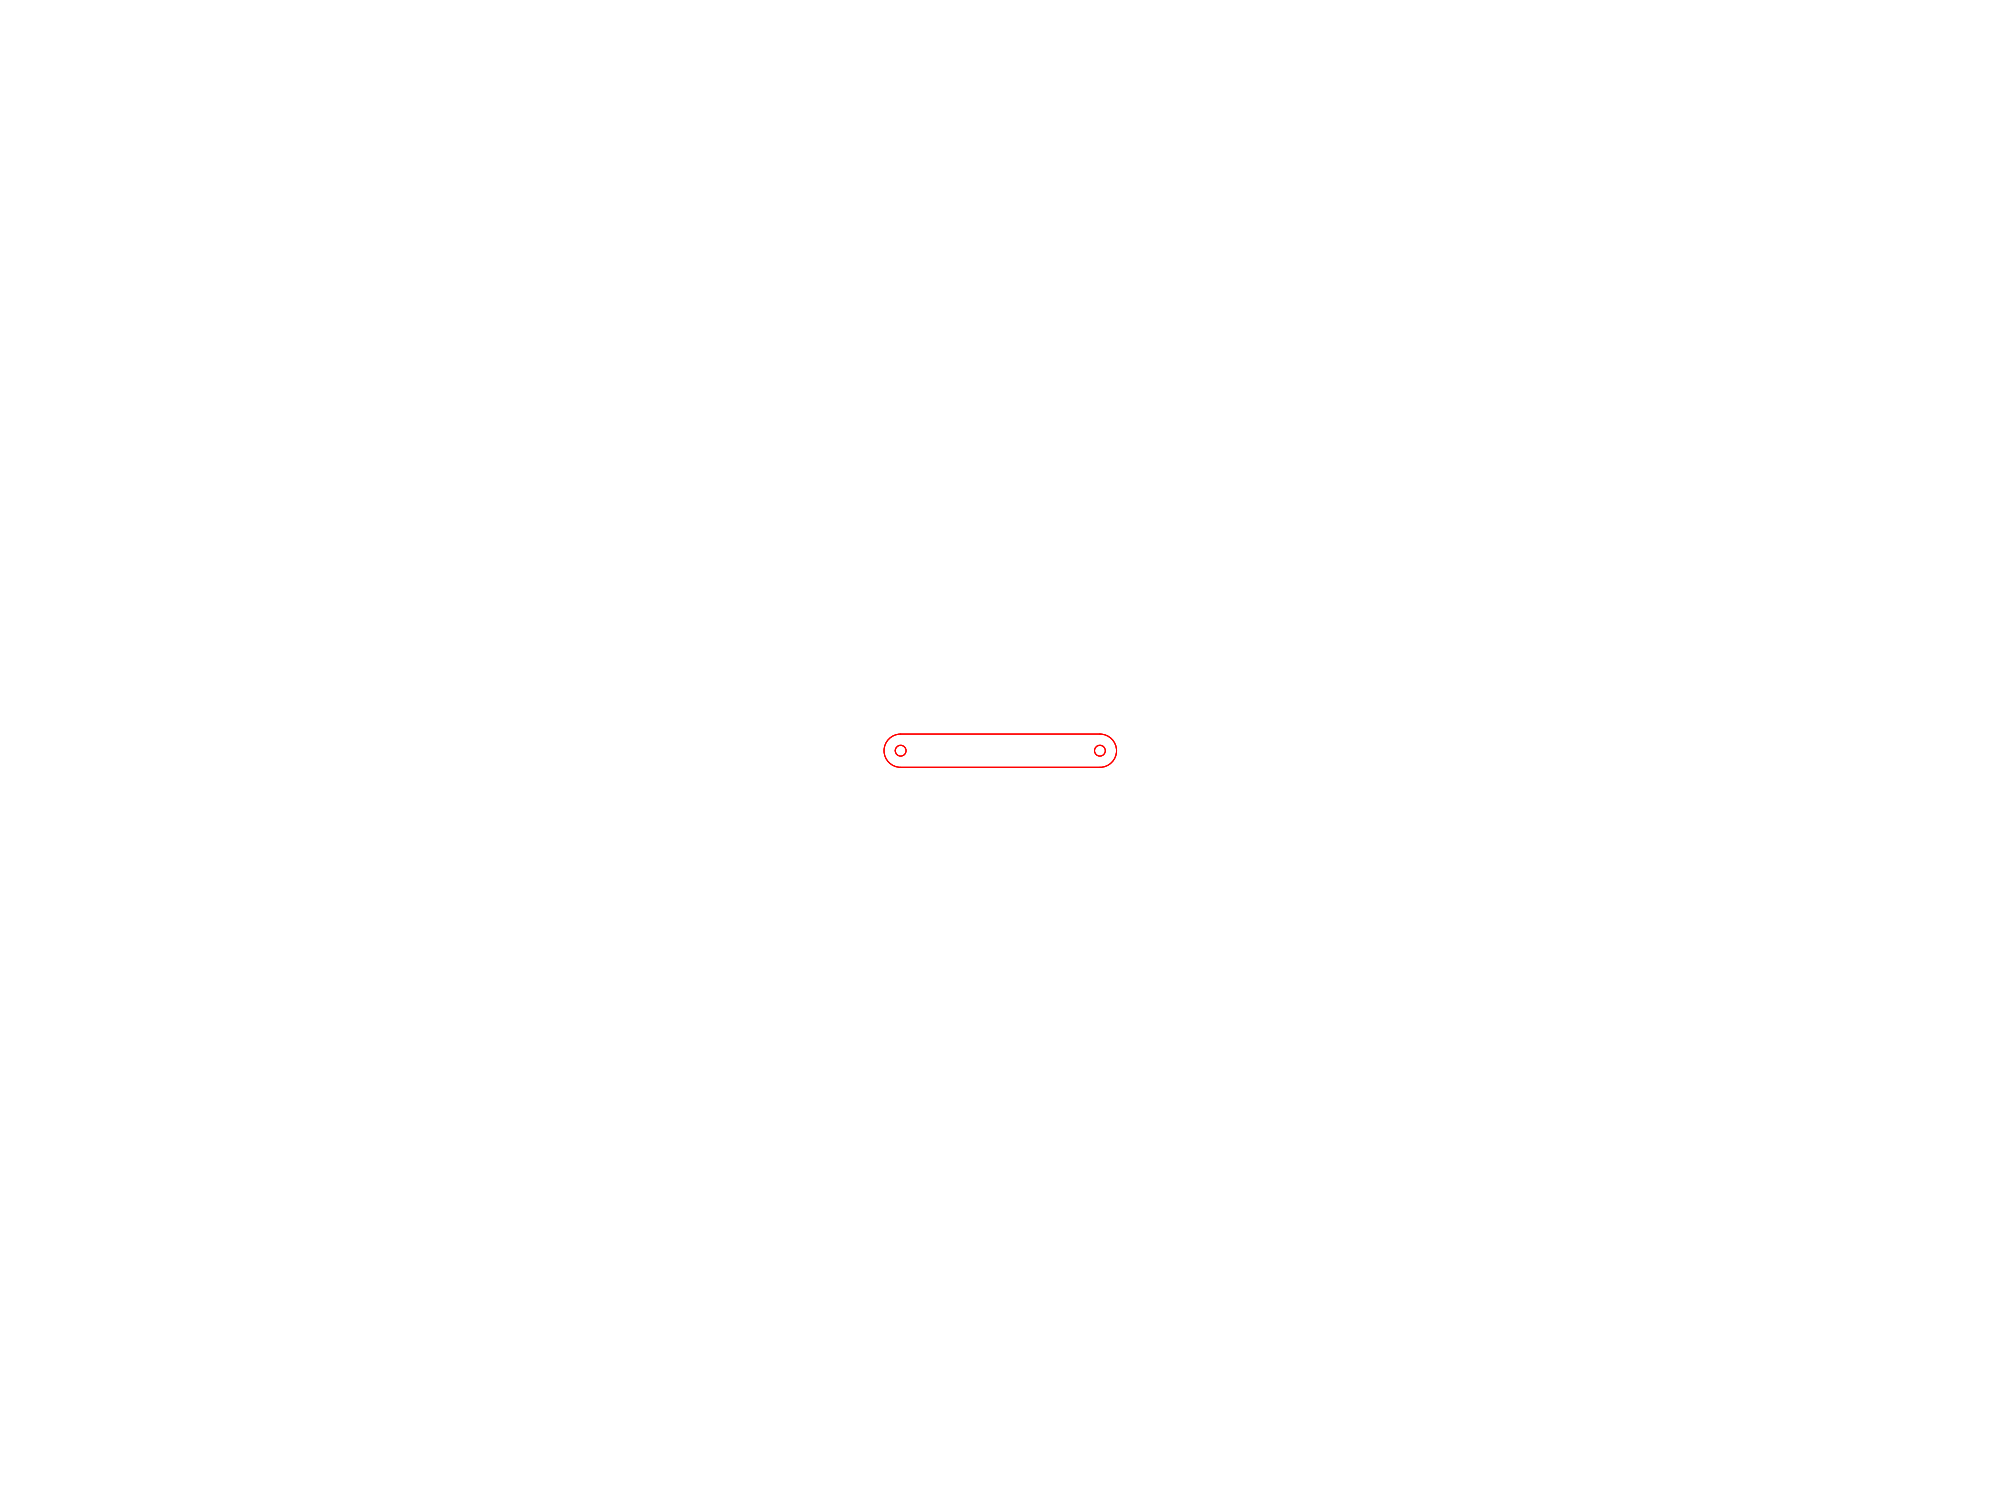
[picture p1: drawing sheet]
<svg xmlns="http://www.w3.org/2000/svg" width="600mm" height="450mm" viewBox="0 0 600 450" stroke-linecap="round" stroke-linejoin="round" font-family="sans-serif">
<!-- layer: Visible (ISO) -->
<g fill="none" stroke="#f00" stroke-width=".3">
<path d="M266.3 221.9a5 5 0 0 1 3.8-1.8h59.8a5 5 0 0 1 4.9 5 5 5 0 0 1-4.9 5h-59.8a5 5 0 0 1-4.5-2.9 5 5 0 0 1 .7-5.3z"/>
<circle cx="270.1" cy="225.1" r="1.62"/>
<circle cx="329.9" cy="225.1" r="1.62"/>
</g>
</svg>
